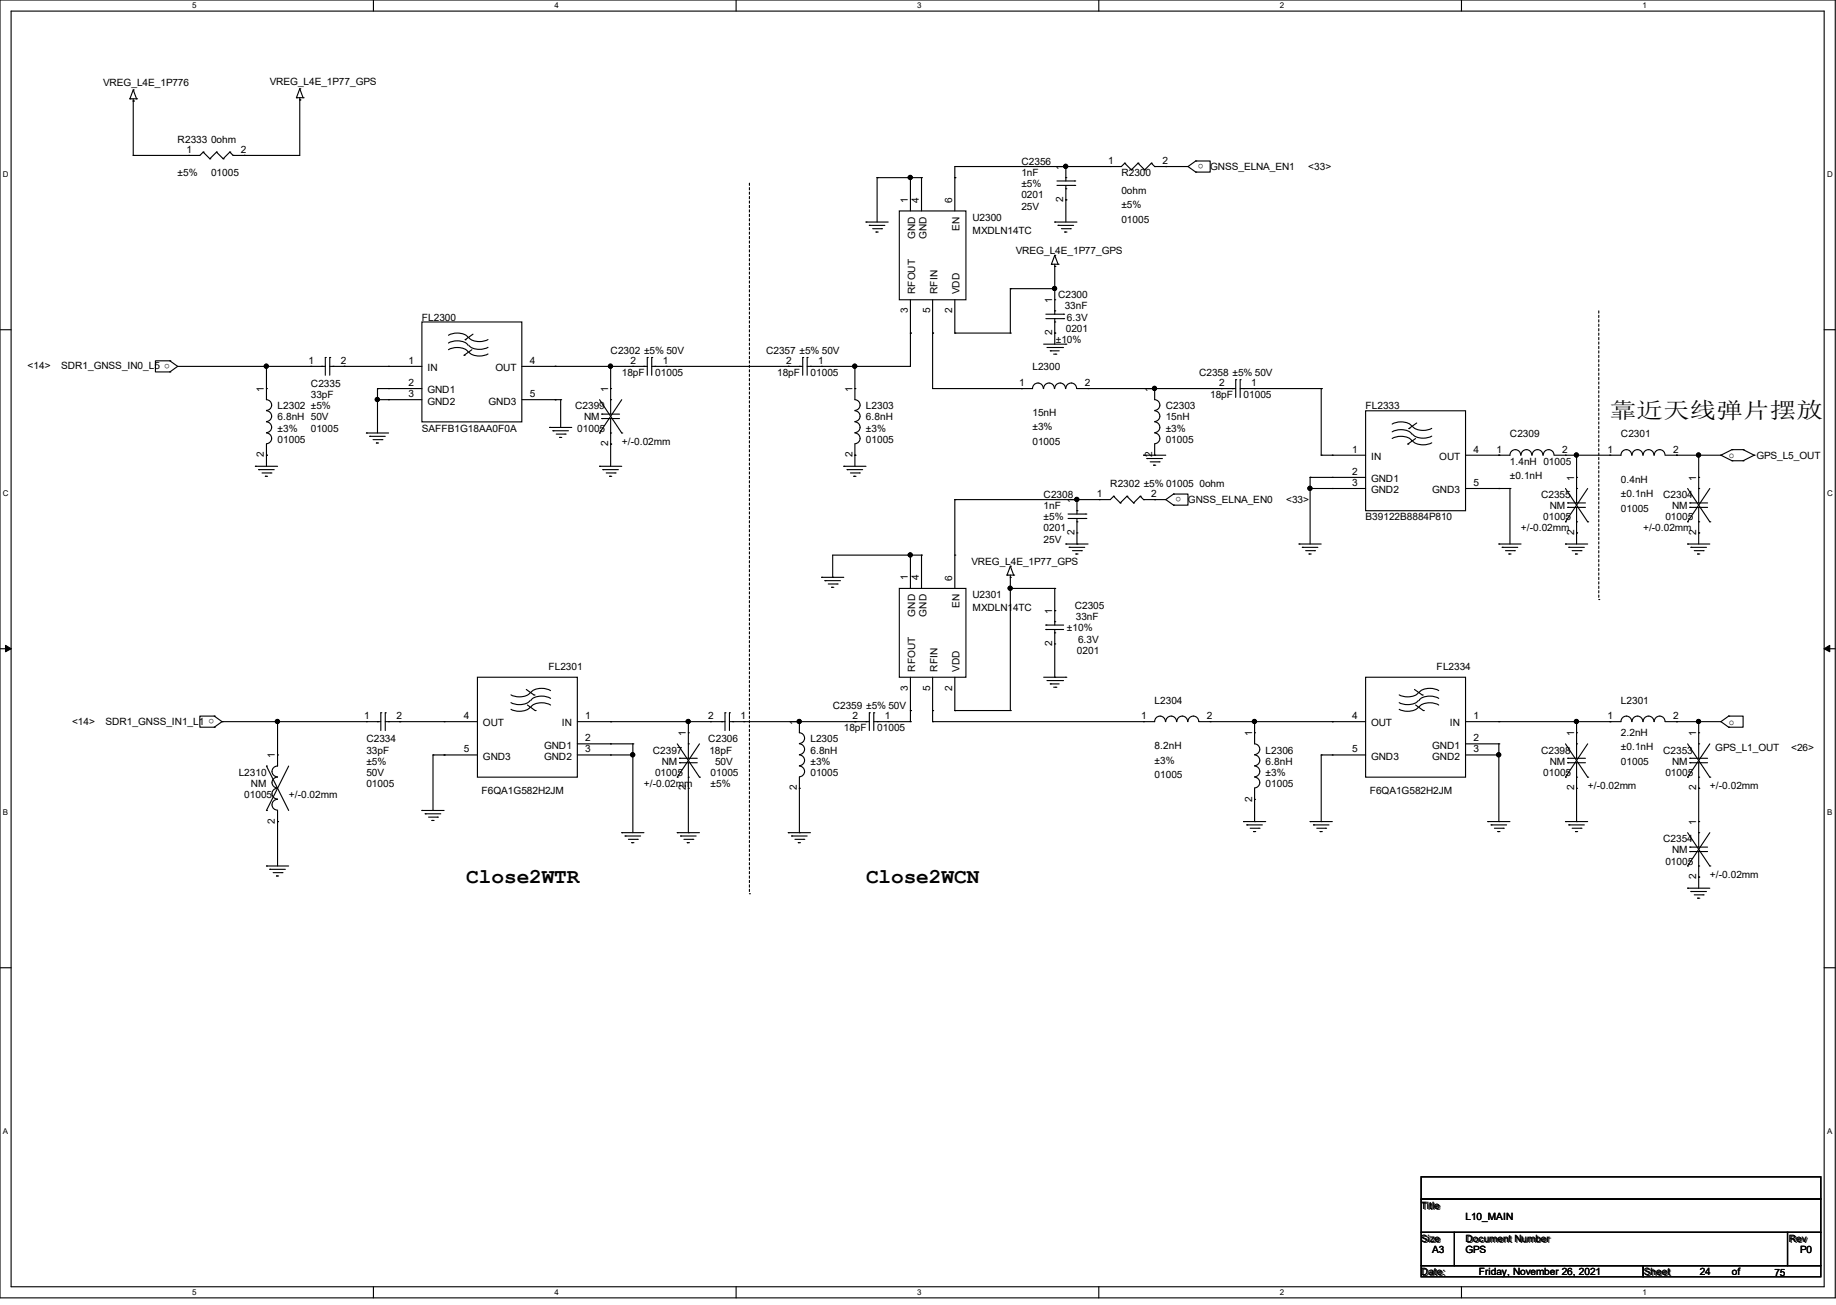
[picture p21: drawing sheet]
<svg xmlns="http://www.w3.org/2000/svg" width="210mm" height="149mm" viewBox="0 0 210 149" stroke-linecap="round" stroke-linejoin="round" font-family="sans-serif">
<defs><g id="words">
<text font-size="2.5" x="184.2" y="47.8">靠近天线弹片摆放</text>
<g font-size="2.4">
<text x="53.3" y="101">Close2WTR</text>
<text x="99.1" y="101">Close2WCN</text>
</g>
<g font-size="1.1">
<text x="11.8" y="9.9">VREG_L4E_1P776</text>
<text x="30.9" y="9.7">VREG_L4E_1P77_GPS</text>
<text x="20.3" y="16.3">R2333 0ohm</text>
<text x="21.3" y="17.5">1</text>
<text x="27.6" y="17.5">2</text>
<text x="20.3" y="20.2">±5%</text>
<text x="24.1" y="20.2">01005</text>
<text x="103.8" y="23.2" transform="rotate(-90 103.8 23.2)">1</text>
<text x="105.1" y="23.2" transform="rotate(-90 105.1 23.2)">4</text>
<text x="108.9" y="23.2" transform="rotate(-90 108.9 23.2)">6</text>
<text x="116.8" y="18.9">C2356</text>
<text x="116.8" y="20.2">1nF</text>
<text x="116.8" y="22.7">0201</text>
<text x="116.8" y="24">25V</text>
<text x="116.8" y="21.4">±5%</text>
<text x="121.6" y="23.1" transform="rotate(-90 121.6 23.1)">2</text>
<text x="121.6" y="19.4" transform="rotate(-90 121.6 19.4)">1</text>
<text x="126.7" y="18.8">1</text>
<text x="128.3" y="20.2">R2300</text>
<text x="128.3" y="22.2">0ohm</text>
<text x="128.3" y="23.8">±5%</text>
<text x="133" y="18.8">2</text>
<text x="137.7" y="18.8" transform="rotate(-180 137.7 18.8)">o</text>
<text x="138.4" y="19.4">GNSS_ELNA_EN1</text>
<text x="149.7" y="19.4">&lt;33&gt;</text>
<text x="104.7" y="27.3" transform="rotate(-90 104.7 27.3)">GND</text>
<text x="106" y="27.3" transform="rotate(-90 106 27.3)">GND</text>
<text x="109.8" y="26.4" transform="rotate(-90 109.8 26.4)">EN</text>
<text x="111.2" y="25.2">U2300</text>
<text x="111.2" y="26.8">MXDLN14TC</text>
<text x="116.2" y="29">VREG_L4E_1P77_GPS</text>
<text x="128.3" y="25.5">01005</text>
<text x="103.8" y="35.8" transform="rotate(-90 103.8 35.8)">3</text>
<text x="104.7" y="33.7" transform="rotate(-90 104.7 33.7)">RFOUT</text>
<text x="106.4" y="35.8" transform="rotate(-90 106.4 35.8)">5</text>
<text x="107.2" y="33.7" transform="rotate(-90 107.2 33.7)">RFIN</text>
<text x="108.9" y="35.8" transform="rotate(-90 108.9 35.8)">2</text>
<text x="109.8" y="33.7" transform="rotate(-90 109.8 33.7)">VDD</text>
<text x="120.4" y="34.7" transform="rotate(-90 120.4 34.7)">1</text>
<text x="121" y="34.1">C2300</text>
<text x="121.8" y="35.4">33nF</text>
<text x="19.4" y="41.6" transform="rotate(-180 19.4 41.6)">o</text>
<text x="35.3" y="41.6">1</text>
<text x="39" y="41.6">2</text>
<text x="46.7" y="41.6">1</text>
<text x="48.3" y="36.7">FL2300</text>
<text x="60.6" y="41.6">4</text>
<text x="69.8" y="40.5">C2302 ±5% 50V</text>
<text x="72.1" y="41.6">2</text>
<text x="75.8" y="41.6">1</text>
<text x="87.6" y="40.5">C2357 ±5% 50V</text>
<text x="89.9" y="41.6">2</text>
<text x="93.6" y="41.6">1</text>
<text x="120.4" y="38.4" transform="rotate(-90 120.4 38.4)">2</text>
<text x="120.8" y="39.2">±10%</text>
<text x="121.9" y="37.9">0201</text>
<text x="122" y="36.7">6.3V</text>
<text x="3.2" y="42.2">&lt;14&gt;</text>
<text x="7" y="42.2">SDR1_GNSS_IN0_L5</text>
<text x="30.2" y="44.8" transform="rotate(-90 30.2 44.8)">1</text>
<text x="31.7" y="46.8">L2302 ±5%</text>
<text x="35.6" y="44.3">C2335</text>
<text x="35.6" y="45.6">33pF</text>
<text x="46.7" y="45.4">3</text>
<text x="46.7" y="44.2">2</text>
<text x="48.9" y="42.5">IN</text>
<text x="48.9" y="46.3">GND2</text>
<text x="48.9" y="45">GND1</text>
<text x="55.9" y="46.3">GND3</text>
<text x="56.7" y="42.5">OUT</text>
<text x="60.6" y="45.4">5</text>
<text x="65.8" y="46.8">C2399</text>
<text x="69.6" y="44.8" transform="rotate(-90 69.6 44.8)">1</text>
<text x="71.1" y="43">18pF</text>
<text x="75" y="43">01005</text>
<text x="88.9" y="43">18pF</text>
<text x="92.7" y="43">01005</text>
<text x="97.5" y="44.8" transform="rotate(-90 97.5 44.8)">1</text>
<text x="99.1" y="46.8">L2303</text>
<text x="116.6" y="44.2">1</text>
<text x="118.1" y="42.4">L2300</text>
<text x="118.1" y="47.6">15nH</text>
<text x="124.1" y="44.2">2</text>
<text x="131.8" y="44.8" transform="rotate(-90 131.8 44.8)">1</text>
<text x="133.3" y="46.8">C2303</text>
<text x="137.2" y="43">C2358 ±5% 50V</text>
<text x="138.4" y="45.6">18pF</text>
<text x="139.4" y="44.2">2</text>
<text x="142.3" y="45.6">01005</text>
<text x="143.1" y="44.2">1</text>
<text x="156.2" y="46.8">FL2333</text>
<text x="30.2" y="52.3" transform="rotate(-90 30.2 52.3)">2</text>
<text x="31.7" y="48.1">6.8nH 50V</text>
<text x="31.7" y="49.4">±3%</text>
<text x="31.7" y="50.6">01005</text>
<text x="35.6" y="49.4">01005</text>
<text x="48.3" y="49.4">SAFFB1G18AA0F0A</text>
<text x="66" y="49.4">01005</text>
<text x="66.8" y="48.1">NM</text>
<text x="69.6" y="51.1" transform="rotate(-90 69.6 51.1)">2</text>
<text x="71.1" y="50.9">+/-0.02mm</text>
<text x="97.5" y="52.3" transform="rotate(-90 97.5 52.3)">2</text>
<text x="99.1" y="48.1">6.8nH</text>
<text x="99.1" y="49.4">±3%</text>
<text x="99.1" y="50.6">01005</text>
<text x="118.1" y="49.2">±3%</text>
<text x="118.1" y="50.9">01005</text>
<text x="131.8" y="52.3" transform="rotate(-90 131.8 52.3)">2</text>
<text x="133.3" y="48.1">15nH</text>
<text x="133.3" y="49.4">±3%</text>
<text x="133.3" y="50.6">01005</text>
<text x="154.7" y="51.8">1</text>
<text x="156.8" y="52.6">IN</text>
<text x="164.6" y="52.6">OUT</text>
<text x="168.5" y="51.8">4</text>
<text x="171.2" y="51.8">1</text>
<text x="172.7" y="50">C2309</text>
<text x="172.7" y="53.2">1.4nH 01005</text>
<text x="178.7" y="51.8">2</text>
<text x="183.9" y="51.8">1</text>
<text x="185.4" y="50">C2301</text>
<text x="191.4" y="51.8">2</text>
<text x="197.7" y="52.4">o</text>
<text x="200.9" y="52.5">GPS_L5_OUT</text>
<text x="119.4" y="57">C2308</text>
<text x="119.4" y="58.3">1nF</text>
<text x="119.4" y="59.5">±5%</text>
<text x="122.9" y="57.5" transform="rotate(-90 122.9 57.5)">1</text>
<text x="125.5" y="56.9">1</text>
<text x="127" y="55.7">R2302 ±5% 01005</text>
<text x="131.7" y="56.9">2</text>
<text x="135.1" y="56.9" transform="rotate(-180 135.1 56.9)">o</text>
<text x="135.9" y="57.5">GNSS_ELNA_EN0</text>
<text x="137.2" y="55.7">0ohm</text>
<text x="147.1" y="57.5">&lt;33&gt;</text>
<text x="154.7" y="55.6">3</text>
<text x="154.7" y="54.3">2</text>
<text x="156.2" y="59.5">B39122B8884P810</text>
<text x="156.8" y="56.4">GND2</text>
<text x="156.8" y="55.2">GND1</text>
<text x="163.8" y="56.4">GND3</text>
<text x="168.5" y="55.6">5</text>
<text x="172.7" y="54.8">±0.1nH</text>
<text x="176.3" y="57">C2355</text>
<text x="176.5" y="59.5">01005</text>
<text x="177.3" y="58.3">NM</text>
<text x="180" y="55" transform="rotate(-90 180 55)">1</text>
<text x="185.4" y="55.2">0.4nH</text>
<text x="185.4" y="56.9">±0.1nH</text>
<text x="185.4" y="58.5">01005</text>
<text x="190.2" y="57">C2304</text>
<text x="190.5" y="59.5">01005</text>
<text x="191.3" y="58.3">NM</text>
<text x="194" y="55" transform="rotate(-90 194 55)">1</text>
<text x="111.1" y="64.6">VREG_L4E_1P77_GPS</text>
<text x="119.4" y="60.8">0201</text>
<text x="119.4" y="62.1">25V</text>
<text x="122.9" y="61.2" transform="rotate(-90 122.9 61.2)">2</text>
<text x="174" y="60.8">+/-0.02mm</text>
<text x="180" y="61.2" transform="rotate(-90 180 61.2)">2</text>
<text x="187.9" y="60.8">+/-0.02mm</text>
<text x="194" y="61.2" transform="rotate(-90 194 61.2)">2</text>
<text x="103.8" y="66.4" transform="rotate(-90 103.8 66.4)">1</text>
<text x="104.7" y="70.5" transform="rotate(-90 104.7 70.5)">GND</text>
<text x="105.1" y="66.4" transform="rotate(-90 105.1 66.4)">4</text>
<text x="106" y="70.5" transform="rotate(-90 106 70.5)">GND</text>
<text x="108.9" y="66.4" transform="rotate(-90 108.9 66.4)">6</text>
<text x="109.8" y="69.6" transform="rotate(-90 109.8 69.6)">EN</text>
<text x="111.2" y="68.4">U2301</text>
<text x="111.2" y="69.9">MXDLN14TC</text>
<text x="120.4" y="70.2" transform="rotate(-90 120.4 70.2)">1</text>
<text x="122.9" y="69.7">C2305</text>
<text x="123.1" y="71">33nF</text>
<text x="62.7" y="76.7">FL2301</text>
<text x="104.7" y="76.8" transform="rotate(-90 104.7 76.8)">RFOUT</text>
<text x="107.2" y="76.8" transform="rotate(-90 107.2 76.8)">RFIN</text>
<text x="109.8" y="76.8" transform="rotate(-90 109.8 76.8)">VDD</text>
<text x="120.4" y="73.9" transform="rotate(-90 120.4 73.9)">2</text>
<text x="122" y="72.2">±10%</text>
<text x="123.2" y="74.8">0201</text>
<text x="123.3" y="73.5">6.3V</text>
<text x="164.3" y="76.7">FL2334</text>
<text x="8.2" y="82.9">&lt;14&gt;</text>
<text x="12.1" y="82.9">SDR1_GNSS_IN1_L1</text>
<text x="24.5" y="82.3" transform="rotate(-180 24.5 82.3)">o</text>
<text x="41.7" y="82.3">1</text>
<text x="45.3" y="82.3">2</text>
<text x="53.1" y="82.3">4</text>
<text x="55.2" y="83.1">OUT</text>
<text x="64.3" y="83.1">IN</text>
<text x="66.9" y="82.3">1</text>
<text x="81" y="82.3">2</text>
<text x="84.7" y="82.3">1</text>
<text x="91.1" y="82.9" transform="rotate(-90 91.1 82.9)">1</text>
<text x="95.2" y="81.1">C2359 ±5% 50V</text>
<text x="96.5" y="83.7">18pF</text>
<text x="97.5" y="82.3">2</text>
<text x="100.3" y="83.7">01005</text>
<text x="101.2" y="82.3">1</text>
<text x="103.8" y="79" transform="rotate(-90 103.8 79)">3</text>
<text x="106.4" y="79" transform="rotate(-90 106.4 79)">5</text>
<text x="108.9" y="79" transform="rotate(-90 108.9 79)">2</text>
<text x="130.6" y="82.3">1</text>
<text x="132.1" y="80.5">L2304</text>
<text x="138" y="82.3">2</text>
<text x="154.7" y="82.3">4</text>
<text x="156.8" y="83.1">OUT</text>
<text x="165.9" y="83.1">IN</text>
<text x="168.5" y="82.3">1</text>
<text x="183.9" y="82.3">1</text>
<text x="185.4" y="80.5">L2301</text>
<text x="191.4" y="82.3">2</text>
<text x="197.7" y="82.9">o</text>
<text x="27.3" y="88.7">L2310</text>
<text x="31.5" y="86.7" transform="rotate(-90 31.5 86.7)">1</text>
<text x="41.9" y="84.9">C2334</text>
<text x="41.9" y="86.2">33pF</text>
<text x="41.9" y="88.7">50V</text>
<text x="41.9" y="87.5">±5%</text>
<text x="53.1" y="86.1">5</text>
<text x="55.2" y="86.9">GND3</text>
<text x="62.2" y="86.9">GND2</text>
<text x="62.2" y="85.6">GND1</text>
<text x="66.9" y="86.1">3</text>
<text x="66.9" y="84.8">2</text>
<text x="74.7" y="86.2">C2397</text>
<text x="74.9" y="88.7">01005</text>
<text x="75.7" y="87.5">NM</text>
<text x="78.4" y="84.2" transform="rotate(-90 78.4 84.2)">1</text>
<text x="81" y="84.9">C2306</text>
<text x="81.2" y="86.2">18pF</text>
<text x="81.3" y="88.7">01005</text>
<text x="81.8" y="87.5">50V</text>
<text x="92.7" y="84.9">L2305</text>
<text x="92.7" y="86.2">6.8nH</text>
<text x="92.7" y="87.5">±3%</text>
<text x="92.7" y="88.7">01005</text>
<text x="132.1" y="85.7">8.2nH</text>
<text x="132.1" y="87.3">±3%</text>
<text x="132.1" y="89">01005</text>
<text x="143.2" y="84.2" transform="rotate(-90 143.2 84.2)">1</text>
<text x="144.8" y="86.2">L2306</text>
<text x="144.8" y="87.5">6.8nH</text>
<text x="144.8" y="88.7">±3%</text>
<text x="154.7" y="86.1">5</text>
<text x="156.8" y="86.9">GND3</text>
<text x="163.8" y="86.9">GND2</text>
<text x="163.8" y="85.6">GND1</text>
<text x="168.5" y="86.1">3</text>
<text x="168.5" y="84.8">2</text>
<text x="176.3" y="86.2">C2398</text>
<text x="176.5" y="88.7">01005</text>
<text x="177.3" y="87.5">NM</text>
<text x="180" y="84.2" transform="rotate(-90 180 84.2)">1</text>
<text x="185.4" y="84.2">2.2nH</text>
<text x="185.4" y="85.8">±0.1nH</text>
<text x="185.4" y="87.5">01005</text>
<text x="190.2" y="86.2">C2353</text>
<text x="190.5" y="88.7">01005</text>
<text x="191.3" y="87.5">NM</text>
<text x="194" y="84.2" transform="rotate(-90 194 84.2)">1</text>
<text x="196.2" y="85.9">GPS_L1_OUT</text>
<text x="204.9" y="85.9">&lt;26&gt;</text>
<text x="27.9" y="91.3">01005</text>
<text x="28.7" y="90">NM</text>
<text x="31.5" y="94.2" transform="rotate(-90 31.5 94.2)">2</text>
<text x="33" y="91.3">+/-0.02mm</text>
<text x="41.9" y="90">01005</text>
<text x="55.1" y="90.8">F6QA1G582H2JM</text>
<text x="73.7" y="90">+/-0.02mm</text>
<text x="78.4" y="90.4" transform="rotate(-90 78.4 90.4)">2</text>
<text x="81.3" y="90">±5%</text>
<text x="91.1" y="90.4" transform="rotate(-90 91.1 90.4)">2</text>
<text x="143.2" y="91.7" transform="rotate(-90 143.2 91.7)">2</text>
<text x="144.8" y="90">01005</text>
<text x="156.7" y="90.8">F6QA1G582H2JM</text>
<text x="180" y="90.4" transform="rotate(-90 180 90.4)">2</text>
<text x="181.6" y="90.3">+/-0.02mm</text>
<text x="194" y="94.4" transform="rotate(-90 194 94.4)">1</text>
<text x="194" y="90.4" transform="rotate(-90 194 90.4)">2</text>
<text x="195.6" y="90.3">+/-0.02mm</text>
<text x="190.2" y="96.4">C2354</text>
<text x="190.5" y="98.9">01005</text>
<text x="191.3" y="97.6">NM</text>
<text x="194" y="100.6" transform="rotate(-90 194 100.6)">2</text>
<text x="195.6" y="100.4">+/-0.02mm</text>
<text x="162.5" y="138.3">Title</text>
<text x="162.5" y="142.1">Size</text>
<text x="163.8" y="143.3">A3</text>
<text x="167.6" y="142.1">Document Number</text>
<text x="167.6" y="143.3">GPS</text>
<text x="167.6" y="139.5">L10_MAIN</text>
<text x="204.6" y="142.1">Rev</text>
<text x="205.9" y="143.3">P0</text>
<text x="162.5" y="145.9">Date:</text>
<text x="169.2" y="145.9">Friday, November 26, 2021</text>
<text x="188" y="145.9">Sheet</text>
<text x="194.4" y="145.9">24</text>
<text x="198.1" y="145.9">of</text>
<text x="203" y="146">75</text>
</g>
<g font-size=".9">
<text x="22" y=".9">5</text>
<text x="63.4" y=".9">4</text>
<text x="104.9" y=".9">3</text>
<text x="146.4" y=".9">2</text>
<text x="187.9" y=".9">1</text>
<text x=".3" y="20.3">D</text>
<text x="209" y="20.3">D</text>
<text x=".3" y="56.7">C</text>
<text x="209" y="56.7">C</text>
<text x=".3" y="93.2">B</text>
<text x="209" y="93.2">B</text>
<text x=".3" y="129.7">A</text>
<text x="209" y="129.7">A</text>
<text x="22" y="148.1">5</text>
<text x="63.4" y="148.1">4</text>
<text x="104.9" y="148.1">3</text>
<text x="146.4" y="148.1">2</text>
<text x="187.9" y="148.1">1</text>
</g>
</g></defs>
<path d="M0 0h209.9v148.5h-209.9zM1.3 1.3h207.4v145.9h-207.4z" fill="none" stroke="#000" stroke-width=".13"/>
<g fill="#fff">
<path d="M22 .1h.5v1h-.5z"/>
<path d="M22 147.3h.5v1h-.5z"/>
</g>
<path d="M42.7 0v1.3M42.7 147.2v1.3" fill="none" stroke="#000" stroke-width=".13"/>
<g fill="#fff">
<path d="M63.4 .1h.5v1h-.5z"/>
<path d="M63.4 147.3h.5v1h-.5z"/>
</g>
<path d="M84.2 0v1.3M84.2 147.2v1.3" fill="none" stroke="#000" stroke-width=".13"/>
<g fill="#fff">
<path d="M104.9 .1h.5v1h-.5z"/>
<path d="M104.9 147.3h.5v1h-.5z"/>
</g>
<path d="M125.7 0v1.3M125.7 147.2v1.3" fill="none" stroke="#000" stroke-width=".13"/>
<g fill="#fff">
<path d="M146.4 .1h.5v1h-.5z"/>
<path d="M146.4 147.3h.5v1h-.5z"/>
</g>
<path d="M167.2 0v1.3M167.2 147.2v1.3" fill="none" stroke="#000" stroke-width=".13"/>
<g fill="#fff">
<path d="M187.9 .1h.5v1h-.5z"/>
<path d="M187.9 147.3h.5v1h-.5z"/>
<path d="M.3 19.5h.7v1h-.7z"/>
<path d="M209 19.5h.6v1h-.6z"/>
<path d="M.3 55.9h.7v1h-.7z"/>
<path d="M209 55.9h.6v1h-.6z"/>
</g>
<path d="M0 37.7h1.3M208.7 37.7h1.2" fill="none" stroke="#000" stroke-width=".13"/>
<g fill="#fff">
<path d="M.3 92.4h.6v1h-.6z"/>
<path d="M209 92.4h.6v1h-.6z"/>
</g>
<path d="M0 74.2h1.3M208.7 74.2h1.2" fill="none" stroke="#000" stroke-width=".13"/>
<path d="M.6 73.8l.7 .4-.7 .3zM208.7 74.2l.6-.4v.7z" fill="#000" stroke="#000" stroke-width=".13"/>
<g fill="#fff">
<path d="M.3 128.9h.6v1h-.6z"/>
<path d="M209 128.9h.6v1h-.6z"/>
</g>
<g fill="none" stroke="#000" stroke-width=".13">
<path d="M14.9 11.3h.1M14.9 11.3h.7M15.2 10.3l.4 1M15.2 11.6h.1M15.2 10.3h.1M15.2 11.3v6.5M15.2 10.3l-.3 1M15.2 17.8h.1M15.6 11.3h.1M21.6 17.8h.1M23.2 17.4h.1M23.2 17.4l.8 .8"/>
<path d="M23.2 17.4l-.3 .4h-7.7M24 18.2h.1M24.8 17.4h.1M24.8 17.4l.7 .8M24.8 17.4l-.8 .8M25.5 18.2h.1M26.3 17.4h.1M26.3 17.4l.4 .4M26.3 17.4l-.8 .8M26.7 17.8h.1M27.9 17.8h.1M33.9 11.2h.1"/>
<path d="M33.9 11.2h.8M34.3 11.4h.1M34.3 10.2h.1M34.3 11.2v6.6h-7.6M34.3 10.2l-.4 1M34.3 10.2l.4 1M34.7 11.2h.1M121.9 19h.1M121.9 19v1.7M127 19h.1M128.7 18.7h.1M128.7 18.7l.7 .7"/>
<path d="M128.7 18.7l-.4 .3h-19.1v5.1M129.4 19.4h.1M130.2 18.7l-.8 .7M130.2 18.7h.1M130.2 18.7l.7 .7M130.9 19.4h.1M131.7 18.7l-.8 .7M131.7 18.7h.1M131.7 18.7l.4 .3M132.1 19h.1M132.1 19h3.8M133.3 19h.1"/>
<path d="M135.9 19l.9 .7M136.8 19.7h.1M136.8 18.4h.1M136.8 18.4h1.6v1.3h-1.6M136.8 18.4l-.9 .6M48.3 36.8h11.4v11.5h-11.4zM51.3 38.4l.4-.2a1.72 1.72 0 0 1 1.8 .4M51.3 39.2l.4-.1a1.72 1.72 0 0 1 1.8 .4M53.2 38.9h.1M53.6 39.5a1.94 1.94 0 0 0 2.2 .2M53.6 38.6a1.94 1.94 0 0 0 2.2 .2M54.1 38.2l-.9 .7"/>
<path d="M99.1 25.4h.1M99.1 25.4h2.5M99.4 25.8h.1M99.4 25.8h1.8M99.8 26.2h1M100.2 26.5h.1M100.2 26.5h.3M100.3 20.3h.1M100.3 20.3v5.1M100.3 20.3h5.1M100.8 26.2h.1M102.9 24.1h7.6v10.2h-7.6z"/>
<path d="M104.1 20.3h.1M104.1 38.1h.1M104.1 34.3v7.6h-11.8M104.1 20.3v3.8M105.4 20.3h.1M105.4 20.3v3.8M106.7 34.3v10.1h11.4a.61 .61 0 0 1 .6-.6 .61 .61 0 0 1 .6 .6M106.7 38.1h.1M109.2 38.1h.1M109.2 20.3h.1M109.2 34.3v3.8M109.2 38.1h6.4"/>
<path d="M115.6 33h5.1M115.6 38.1h.1M115.6 33h.1M115.6 33v5.1M119.4 39.4h2.5M119.6 35.9h2.1M119.6 36.4h2.1M119.8 39.8h1.7M120.3 30.2h.1M120.3 30.2h.7M120.6 35.6h.1M120.6 36.8h.1"/>
<path d="M120.6 34.3h.1M120.6 38.1h.1M120.6 36.4l.1 3M120.7 29.2l.3 1M120.7 30.5h.1M120.7 29.2h.1M120.7 25.4h.1M120.7 30.2l-.1 5.7M120.7 29.2l-.4 1M120.7 25.4h2.5M120.7 33h.1M120.9 20.7h2"/>
<path d="M120.9 21.2h2M121 30.2h.1M121 25.8h.1M121 25.8h1.8M121.4 26.2h1M121.5 39.8h.1M121.7 35.9h.1M121.7 36.4h.1M121.8 26.5h.1M121.8 26.5h.2M121.9 20.3h.1M121.9 21.6h.1"/>
<path d="M121.9 22.9h.1M121.9 21.2v4.2M121.9 39.4h.1M122.4 26.2h.1M122.9 20.7h.1M122.9 21.2h.1M19.4 41.3l.9 .6M19.4 42.5h.1M19.4 41.3h.1M19.4 41.3h-1.6v1.2h1.6M20.3 41.9l-.9 .6M20.3 41.9h16.9"/>
<path d="M29.2 53.3h2.5M29.2 53.3h.1M29.6 53.7h.1M29.6 53.7h1.8M30 54.1h1M30.4 54.5h.1M30.4 54.5h.2M30.5 44.4h.1M30.5 52.1h.1M30.5 50.8v2.5M30.5 47a.61 .61 0 0 1 .6 .6 .61 .61 0 0 1-.6 .6M30.5 48.3a.61 .61 0 0 1 .6 .6 .61 .61 0 0 1-.6 .6"/>
<path d="M30.5 49.5a.61 .61 0 0 1 .6 .6 .61 .61 0 0 1-.6 .7M30.5 41.9v3.8a.61 .61 0 0 1 .6 .6 .61 .61 0 0 1-.6 .6M30.5 41.9h.1M31 54.1h.1M35.6 41.9h.1M36.8 41.9h.1M37.2 40.9h.1M37.2 40.9v2M37.7 40.9h.1M37.7 41.9h10.6M37.7 40.9v2M38.1 41.9h.1"/>
<path d="M39.4 41.9h.1M41.9 49.5h2.5M41.9 49.5h.1M42.3 49.9h.1M42.3 49.9h1.8M42.7 50.3h1M43.1 50.7h.1M43.1 50.7h.2M43.2 44.4h5.1M43.2 45.7h5.1M43.2 44.4h.1M43.2 45.7h.1"/>
<path d="M43.2 44.4v5.1M43.7 50.3h.1M44.5 41.9h.1M44.5 45.7h.1M44.5 44.4h.1M51.3 40l.4-.2a1.72 1.72 0 0 1 1.8 .5M53.1 40.6h.1M53.6 40.3a1.94 1.94 0 0 0 2.2 .2M54 40l-.9 .6M59.7 41.9h14.3M59.7 45.7h4.4M62.9 48.9h2.5"/>
<path d="M62.9 48.9h.1M63.2 49.3h.1M63.2 49.3h1.8M63.5 41.9h.1M63.5 45.7h.1M63.6 49.7h1M64 50h.1M64 50h.3M64.1 45.7h.1M64.1 45.7v3.2M64.6 49.7h.1M68.6 53.3h.1"/>
<path d="M68.6 49.5h.1M68.6 45.7l2.5 3.8M68.6 53.3h2.5M68.8 47.4h.1M68.8 47.9h.1M68.8 47.4h2.1M68.8 47.9h2.1M69 53.7h.1M69 53.7h1.7M69.3 54.1h1.1M69.7 54.5h.1M69.7 54.5h.3"/>
<path d="M69.8 45.7h.1M69.8 49.5h.1M69.8 44.4h.1M69.8 50.8h.1M69.8 47.9l.1 5.4M69.9 41.9h.1M69.9 41.9l-.1 5.5M70.4 54.1h.1M71.1 49.5h.1M71.1 45.7l-2.5 3.8M72.4 41.9h.1M73.7 41.9h.1"/>
<path d="M74 40.9h.1M74 40.9v2M74.5 40.9h.1M74.5 41.9h17.3M74.5 40.9v2M74.9 41.9h.1M76.2 41.9h.1M90.2 41.9h.1M91.4 41.9h.1M91.8 40.9h.1M91.8 40.9v2M92.3 40.9h.1"/>
<path d="M92.3 40.9v2M92.7 41.9h.1M94 41.9h.1M96.5 53.3h2.6M96.5 53.3h.1M96.9 53.7h.1M96.9 53.7h1.8M97.3 54.1h1M97.7 54.5h.1M97.7 54.5h.2M97.8 47a.61 .61 0 0 1 .6 .6 .61 .61 0 0 1-.6 .6M97.8 48.3a.61 .61 0 0 1 .6 .6 .61 .61 0 0 1-.6 .6"/>
<path d="M97.8 49.5a.61 .61 0 0 1 .6 .6 .61 .61 0 0 1-.6 .7M97.8 44.4h.1M97.8 52.1h.1M97.8 50.8v2.5M97.8 41.9v3.8a.61 .61 0 0 1 .6 .6 .61 .61 0 0 1-.6 .6M97.8 41.9h.1M98.3 54.1h.1M109.2 57.1h.1M109.2 57.1v10.2M116.8 44.4h.1M120.1 40.1h.1M120.1 40.1h1.1"/>
<path d="M120.5 40.5h.3M120.6 44.4a.61 .61 0 0 0-.6-.6 .61 .61 0 0 0-.6 .6M120.8 40.5h.1M121.9 44.4a.61 .61 0 0 0-.6-.6 .61 .61 0 0 0-.7 .6M122.2 58.8h2M122.2 59.3h2M123.1 44.4a.61 .61 0 0 0-.6-.6 .61 .61 0 0 0-.6 .6M123.2 58.4h.1M123.2 59.7h.1M123.2 57.1h.1M123.2 57.1v1.7M123.2 59.3v2.9"/>
<path d="M123.2 44.4h18.2M124.2 58.8h.1M124.2 59.3h.1M124.5 44.4h.1M125.7 57.1h.1M127.4 56.8h.1M127.4 56.8l.7 .7M127.4 56.8l-.4 .3h-17.8M128.1 57.5h.1M128.9 56.8l-.8 .7M128.9 56.8h.1M128.9 56.8l.8 .7"/>
<path d="M129.7 57.5h.1M130.4 56.8l-.7 .7M130.4 56.8h.1M130.4 56.8l.4 .3M130.8 52.1h.1M130.8 57.1h.1M130.8 57.1h2.6M130.8 52.1h2.5M131.2 52.5h.1M131.2 52.5h1.8M131.6 52.8h1M132 53.2h.1"/>
<path d="M132 53.2h.2M132.1 47a.61 .61 0 0 1 .6 .6 .61 .61 0 0 1-.6 .6M132.1 48.3a.61 .61 0 0 1 .6 .6 .61 .61 0 0 1-.6 .6M132.1 49.5a.61 .61 0 0 1 .6 .6 .61 .61 0 0 1-.6 .7M132.1 44.4v1.3a.61 .61 0 0 1 .6 .6 .61 .61 0 0 1-.6 .6M132.1 44.4h.1M132.1 52.1h.1M132.1 57.1h.1M132.1 50.8v1.3M132.6 52.8h.1M133.3 57.1l.9 .7M134.2 57.8h.1"/>
<path d="M134.2 56.5h.1M134.2 56.5h1.7v1.3h-1.7M134.2 56.5l-.9 .6M139.7 44.4h.1M141 44.4h.1M141.4 43.4h.1M141.4 43.4v2.1M141.9 43.4h.1M141.9 44.4h9.2M141.9 43.4v2.1M142.2 44.4h.1M143.5 44.4h.1"/>
<path d="M149.9 55.9h.1M149.9 54.6h.1M149.9 54.6v7.6M149.9 55.9h6.3M149.9 54.6h6.3M151.1 44.4h.1M151.1 52.1h.1M151.1 44.4v7.7M151.1 52.1h5.1M152.4 52.1h.1M152.4 55.9h.1M152.4 54.6h.1"/>
<path d="M156.2 47h11.4v11.4h-11.4zM159.2 48.5l.5-.2a1.72 1.72 0 0 1 1.8 .5M159.2 50.2l.5-.2a1.72 1.72 0 0 1 1.8 .4M159.2 49.4l.5-.2a1.72 1.72 0 0 1 1.8 .5M161 50.8h.1M161.2 49h.1M161.6 49.7a1.94 1.94 0 0 0 2.2 .2M161.6 50.4a1.94 1.94 0 0 0 2.2 .3M161.6 48.8a1.94 1.94 0 0 0 2.2 .2M161.9 50.2l-.9 .6M162.1 48.4l-.9 .6M167.6 55.9h5.1"/>
<path d="M171.4 52.1h.1M171.4 55.9h.1M172.7 55.9h.1M172.7 55.9v6.3M173.9 52.1a.61 .61 0 0 0-.6-.7 .61 .61 0 0 0-.6 .7h-5.1M175.2 52.1a.61 .61 0 0 0-.6-.7 .61 .61 0 0 0-.6 .7M176.5 52.1a.61 .61 0 0 0-.6-.7 .61 .61 0 0 0-.6 .7M177.2 51.4a.61 .61 0 0 0-.7 .7M177.2 51.4a.61 .61 0 0 1 .6 .7M179.1 52.1h.1M179.1 59.7h.1M179.1 55.9l2.5 3.8"/>
<path d="M179.3 57.5h.1M179.3 58h.1M179.3 57.5h2.1M179.3 58h2.1M180.3 55.9h.1M180.3 59.7h.1M180.3 54.6h.1M180.3 58v4.2M180.3 52.1h.1M180.3 52.1v5.4M181.6 59.7h.1M181.6 55.9l-2.5 3.8"/>
<path d="M184.1 52.1h.1M186.6 52.1a.61 .61 0 0 0-.6-.7 .61 .61 0 0 0-.6 .7h-7.6M187.9 52.1a.61 .61 0 0 0-.6-.7 .61 .61 0 0 0-.6 .7M188.6 51.4a.61 .61 0 0 0-.6 .7M188.6 51.4a.61 .61 0 0 1 .6 .7M190.5 52.1a.61 .61 0 0 0-.7-.7 .61 .61 0 0 0-.6 .7M190.5 52.1h6.4M191.8 52.1h.1M193 59.7h.1M193 55.9l2.6 3.8M193.3 57.5h.1M193.3 58h.1"/>
<path d="M193.3 57.5h2M193.3 58h2M194.3 55.9h.1M194.3 59.7h.1M194.3 54.6h.1M194.3 58v4.2M194.3 52.1h.1M194.3 52.1v5.4M195.6 59.7h.1M195.6 55.9l-2.6 3.8M196.8 52.1l1.3 .6M196.8 52.1h.1"/>
<path d="M198.1 51.4h.1M198.1 52.7h.1M198.1 51.4h1.3M198.1 51.4l-1.3 .7M198.1 52.7h1.3M199.4 51.4h.1M199.4 52.7h.1M199.4 51.4l1.3 .7M200.7 52.1h.1M200.7 52.1l-1.3 .6M54.6 77.5h11.4v11.4h-11.4zM60.2 78.9l.9 .6"/>
<path d="M60.6 79.2a1.95 1.95 0 0 1-2.2 .3M61.1 79.5h.1M63 79l-.5-.2a1.73 1.73 0 0 0-1.8 .5M63 79.9l-.5-.2a1.73 1.73 0 0 0-1.8 .4M94 66h.1M94 66h2.5M94.4 66.4h1.7M94.4 66.4h.1M94.7 66.8h1.1M95.1 67.2h.3M95.1 67.2h.1M95.3 66h.1"/>
<path d="M95.8 66.8h.1M102.9 67.3h7.6v10.2h-7.6zM104.1 63.5h.1M104.1 63.5v3.8M104.1 77.5v5M105.4 63.5h.1M105.4 63.5v3.8M105.4 63.5h-10.1v2.5M106.7 77.5v5M109.2 63.5h.1M109.2 77.5v3.8M115.2 65.8h.1"/>
<path d="M115.2 65.8h.8M115.6 64.8l.4 1M115.6 66h.1M115.6 64.8h.1M115.6 65.8v15.5M115.6 64.8l-.4 1M115.6 67.3h.1M115.6 67.3h5.1M116 65.8h.1M119.4 77.5h2.5M119.6 71.5h.1M119.6 72h.1"/>
<path d="M119.6 71.5h2.1M119.6 72h2.1M119.8 77.9h1.7M120.1 78.2h.1M120.1 78.2h1.1M120.5 78.6h.3M120.6 71.1h.1M120.6 72.4h.1M120.6 69.8h.1M120.6 73.7h.1M120.6 72l.1 5.5M120.7 67.3h.1"/>
<path d="M120.7 77.5h.1M120.7 67.3l-.1 4.2M120.8 78.6h.1M121.5 77.9h.1M121.9 62.2h2.6M121.9 77.5h.1M121.9 62.2h.1M122.3 62.6h.1M122.3 62.6h1.8M122.7 63h1M123.1 63.4h.1M123.1 63.4h.2"/>
<path d="M123.2 61h.1M123.2 62.2h.1M123.7 63h.1M148.6 62.2h2.5M148.6 62.2h.1M149 62.6h.1M149 62.6h1.7M149.4 63h1M149.7 63.4h.1M149.7 63.4h.3M150.4 63h.1M156.2 77.5h11.4v11.4h-11.4z"/>
<path d="M161.8 78.9l.9 .6M162.2 79.2a1.95 1.95 0 0 1-2.2 .3M162.7 79.5h.1M164.6 79l-.5-.2a1.73 1.73 0 0 0-1.8 .5M164.6 79.9l-.5-.2a1.73 1.73 0 0 0-1.8 .4M171.4 62.2h.1M171.5 62.2h2.5M171.8 62.6h.1M171.8 62.6h1.8M172.2 63h1M172.6 63.4h.1M172.6 63.4h.2"/>
<path d="M173.2 63h.1M179.1 62.2h2.5M179.1 62.2h.1M179.5 62.6h1.7M179.5 62.6h.1M179.8 63h1M180.2 63.4h.1M180.2 63.4h.3M180.3 61h.1M180.8 63h.1M193 62.2h.1M193 62.2h2.6"/>
<path d="M193.4 62.6h1.8M193.4 62.6h.1M193.8 63h1M194.2 63.4h.2M194.2 63.4h.1M194.3 61h.1M194.8 63h.1M24.5 81.9l.9 .6M24.5 83.2h.1M24.5 81.9h.1M24.5 81.9h-1.6v1.3h1.6M25.4 82.5l-.9 .7"/>
<path d="M25.4 82.5h.1M25.4 82.5h18.2M30.5 87.6l2.5 5.1M30.5 87.6h.1M30.5 92.7h.1M30.5 99.1h2.5M30.5 99.1h.1M30.9 99.4h1.7M30.9 99.4h.1M31.2 99.8h1.1M31.7 88.9a.61 .61 0 0 0-.6 .6 .61 .61 0 0 0 .6 .6M31.7 90.2a.61 .61 0 0 0-.6 .6 .61 .61 0 0 0 .6 .6"/>
<path d="M31.7 91.4a.61 .61 0 0 0-.6 .7 .61 .61 0 0 0 .6 .6M31.7 86.4h.1M31.7 94h.1M31.7 92.7l.1 6.4M31.8 82.5l-.1 5.1a.61 .61 0 0 0-.6 .6 .61 .61 0 0 0 .6 .7M31.8 82.5h.1M32.3 99.8h.1M33 87.6l-2.5 5.1M41.9 82.5h.1M43.2 82.5h.1M43.6 81.5h.1M43.6 81.5v2.1"/>
<path d="M44.1 81.5h.1M44.1 82.5h10.5M44.1 81.5v2.1M44.4 82.5h.1M45.7 82.5h.1M48.3 92.7h2.5M48.3 92.7h.1M48.6 93.1h1.8M48.6 93.1h.1M49 93.5h1M49.4 93.9h.1M49.4 93.9h.3"/>
<path d="M49.5 86.4h.1M49.5 86.4h5.1M49.5 86.4v6.3M50 93.5h.1M50.8 82.5h.1M50.8 86.4h.1M60.3 80.6l.9 .7M60.6 80.1a1.95 1.95 0 0 1-2.2 .3M60.6 80.9a1.95 1.95 0 0 1-2.2 .2M61.2 81.3h.1M63 80.7l-.5-.2a1.73 1.73 0 0 0-1.8 .4M66 82.5h16.9"/>
<path d="M66 86.4h6.4M66 85.1h6.4M69.8 82.5h.1M69.8 86.4h.1M69.8 85.1h.1M71.1 95.2h2.6M71.1 95.2h.1M71.5 95.6h.1M71.5 95.6h1.8M71.9 96h1M72.3 96.4h.1M72.3 96.4h.2"/>
<path d="M72.4 86.4h.1M72.4 85.1h.1M72.4 85.1v10.1M72.9 96h.1M77.5 95.2h2.5M77.5 95.2h.1M77.5 88.9h.1M77.5 85.1l2.5 3.8M77.7 86.7h2.1M77.7 87.2h2.1M77.7 86.7h.1M77.7 87.2h.1"/>
<path d="M77.9 95.6h.1M77.9 95.6h1.7M78.2 96h1M78.6 96.4h.1M78.6 96.4h.3M78.7 85.1h.1M78.7 88.9h.1M78.7 83.8h.1M78.7 90.2h.1M78.7 87.2v8M78.7 82.5h.1M78.7 95.2h.1"/>
<path d="M78.7 82.5v4.2M79.2 96h.1M80 88.9h.1M80 85.1l-2.5 3.8M81.3 82.5h.1M82.5 82.5h.1M82.9 81.5h.1M82.9 81.5v2.1M83.4 81.5h.1M83.4 82.5h16M83.4 81.5v2.1M83.8 82.5h.1"/>
<path d="M85.1 82.5h.1M90.2 95.2h2.5M90.2 95.2h.1M90.6 95.6h.1M90.6 95.6h1.7M90.9 96h1M91.3 96.4h.1M91.3 96.4h.3M91.4 85.1a.61 .61 0 0 1 .6 .6 .61 .61 0 0 1-.6 .6M91.4 86.4a.61 .61 0 0 1 .6 .6 .61 .61 0 0 1-.6 .6M91.4 87.6a.61 .61 0 0 1 .6 .6 .61 .61 0 0 1-.6 .7M91.4 82.5v1.3a.61 .61 0 0 1 .6 .6 .61 .61 0 0 1-.6 .6"/>
<path d="M91.4 82.5h.1M91.4 90.2h.1M91.4 88.9v6.3M91.4 95.2h.1M91.9 96h.1M97.8 82.5h.1M99.1 82.5h.1M99.4 81.5h.1M99.4 81.5v2.1M99.9 81.5h.1M99.9 82.5h4.2M99.9 81.5v2.1"/>
<path d="M100.3 82.5h.1M101.6 82.5h.1M104.1 81.3h.1M104.1 82.5h.1M106.7 81.3h.1M106.7 82.5h.1M109.2 81.3h.1M109.2 81.3h6.4M115.6 81.3h.1M130.8 82.5h.1M133.3 82.5a.61 .61 0 0 0-.6-.6 .61 .61 0 0 0-.6 .6h-25.4M134.6 82.5a.61 .61 0 0 0-.6-.6 .61 .61 0 0 0-.7 .6"/>
<path d="M135.8 82.5a.61 .61 0 0 0-.6-.6 .61 .61 0 0 0-.6 .6M137.1 82.5a.61 .61 0 0 0-.6-.6 .61 .61 0 0 0-.6 .6M137.2 82.5h19M138.4 82.5h.1M142.2 94h2.6M142.2 94h.1M142.6 94.4h.1M142.6 94.4h1.8M143 94.7h1M143.4 95.1h.1M143.4 95.1h.2M143.5 83.8h.1"/>
<path d="M143.5 91.4h.1M143.5 90.2v3.8M143.5 86.4a.61 .61 0 0 1 .6 .6 .61 .61 0 0 1-.6 .6M143.5 87.6a.61 .61 0 0 1 .6 .6 .61 .61 0 0 1-.6 .7M143.5 88.9a.61 .61 0 0 1 .6 .6 .61 .61 0 0 1-.6 .6M143.5 82.5h.1M143.5 82.5v2.6a.61 .61 0 0 1 .6 .6 .61 .61 0 0 1-.6 .6M143.5 94h.1M144 94.7h.1M149.9 94h.1M149.9 94h2.5M150.2 94.4h.1"/>
<path d="M150.2 94.4h1.8M150.6 94.7h1M151 95.1h.1M151 95.1h.3M151.1 86.4h.1M151.1 94h.1M151.1 86.4v7.6M151.1 86.4h5.1M151.6 94.7h.1M152.4 82.5h.1M152.4 86.4h.1M161.9 80.6l.9 .7"/>
<path d="M162.2 80.1a1.95 1.95 0 0 1-2.2 .3M162.2 80.9a1.95 1.95 0 0 1-2.2 .2M162.8 81.3h.1M164.6 80.7l-.5-.2a1.73 1.73 0 0 0-1.8 .4M167.6 86.4h3.9M167.6 85.1h3.9M170.2 94h.1M170.2 94h2.5M170.6 94.4h1.7M170.6 94.4h.1M170.9 94.7h1.1M171.3 95.1h.3"/>
<path d="M171.3 95.1h.1M171.4 82.5h.1M171.4 86.4h.1M171.4 85.1h.1M171.5 94h.1M171.5 85.1v8.9M172 94.7h.1M179.1 94h2.5M179.1 94h.1M179.1 88.9h.1M179.1 85.1l2.5 3.8M179.3 86.7h.1"/>
<path d="M179.3 87.2h.1M179.3 86.7h2.1M179.3 87.2h2.1M179.5 94.4h1.7M179.5 94.4h.1M179.8 94.7h1M180.2 95.1h.1M180.2 95.1h.3M180.3 85.1h.1M180.3 88.9h.1M180.3 83.8h.1M180.3 90.2h.1"/>
<path d="M180.3 87.2v6.8M180.3 82.5h.1M180.3 94h.1M180.3 82.5v4.2M180.8 94.7h.1M181.6 88.9h.1M181.6 85.1l-2.5 3.8M184.1 82.5h.1M186.6 82.5a.61 .61 0 0 0-.6-.6 .61 .61 0 0 0-.6 .6h-17.8M187.9 82.5a.61 .61 0 0 0-.6-.6 .61 .61 0 0 0-.6 .6M188.6 81.9a.61 .61 0 0 0-.6 .6M188.6 81.9a.61 .61 0 0 1 .6 .6"/>
<path d="M190.5 82.5a.61 .61 0 0 0-.7-.6 .61 .61 0 0 0-.6 .6M190.5 82.5h6.4M191.8 82.5h.1M193 99.1h.1M193 88.9h.1M193 95.2l2.6 3.9M193 85.1l2.6 3.8M193.3 96.9h.1M193.3 97.4h.1M193.3 86.7h.1M193.3 87.2h.1M193.3 86.7h2"/>
<path d="M193.3 87.2h2M193.3 96.9h2M193.3 97.4h2M194.3 95.2h.1M194.3 99.1h.1M194.3 94h.1M194.3 85.1h.1M194.3 88.9h.1M194.3 83.8h.1M194.3 90.2h.1M194.3 87.2v9.7M194.3 97.4v4.2"/>
<path d="M194.3 82.5h.1M194.3 82.5v4.2M195.6 99.1h.1M195.6 88.9h.1M195.6 95.2l-2.6 3.9M195.6 85.1l-2.6 3.8M196.8 82.5l.9 .7M197.7 81.9l-.9 .6M197.7 81.9h.1M197.7 83.2h.1M197.7 81.9h1.7v1.3h-1.7M0 110.7h1.3"/>
<path d="M31.6 100.2h.1M31.6 100.2h.3M193 101.6h.1M193 101.6h2.6M193.4 102h1.8M193.4 102h.1M193.8 102.4h1M194.2 102.7h.2M194.2 102.7h.1M194.3 100.3h.1M194.8 102.4h.1M208.7 110.7h1.2"/>
<path d="M162.6 134.6h45.7v2.6h-45.7zM162.6 137.2h45.7v3.8h-45.7zM162.6 144.8h25.4v1.2h-25.4zM162.6 141h3.8v3.8h-3.8zM166.4 141h38.1v3.8h-38.1zM188 144.8h20.3v1.2h-20.3zM204.5 141h3.8v3.8h-3.8z"/>
</g>
<path d="M85.7 21v81.2M85.7 102.2h.1" fill="none" stroke="#000" stroke-width=".13" stroke-dasharray=".3"/>
<path d="M182.9 35.6v33M182.9 68.6h.1" fill="none" stroke="#000" stroke-width=".13" stroke-dasharray=".3 .3"/>
<g fill="#000" stroke="#000" stroke-width=".13">
<circle cx="121.9" cy="19" r=".23"/>
<circle cx="104.1" cy="20.3" r=".23"/>
<circle cx="120.6" cy="33" r=".23"/>
<circle cx="30.5" cy="41.9" r=".23"/>
<circle cx="43.2" cy="45.7" r=".23"/>
<circle cx="69.8" cy="41.9" r=".23"/>
<circle cx="97.8" cy="41.9" r=".23"/>
<circle cx="123.2" cy="57.1" r=".23"/>
<circle cx="132.1" cy="44.4" r=".23"/>
<circle cx="149.8" cy="55.9" r=".23"/>
<circle cx="180.3" cy="52" r=".23"/>
<circle cx="194.3" cy="52" r=".23"/>
<circle cx="104.1" cy="63.5" r=".23"/>
<circle cx="115.5" cy="67.3" r=".23"/>
<circle cx="31.7" cy="82.5" r=".23"/>
<circle cx="72.4" cy="86.3" r=".23"/>
<circle cx="78.7" cy="82.5" r=".23"/>
<circle cx="91.4" cy="82.5" r=".23"/>
<circle cx="143.5" cy="82.5" r=".23"/>
<circle cx="171.4" cy="86.3" r=".23"/>
<circle cx="180.3" cy="82.5" r=".23"/>
<circle cx="194.3" cy="82.5" r=".23"/>
</g>
<use href="#words"/>
</svg>
